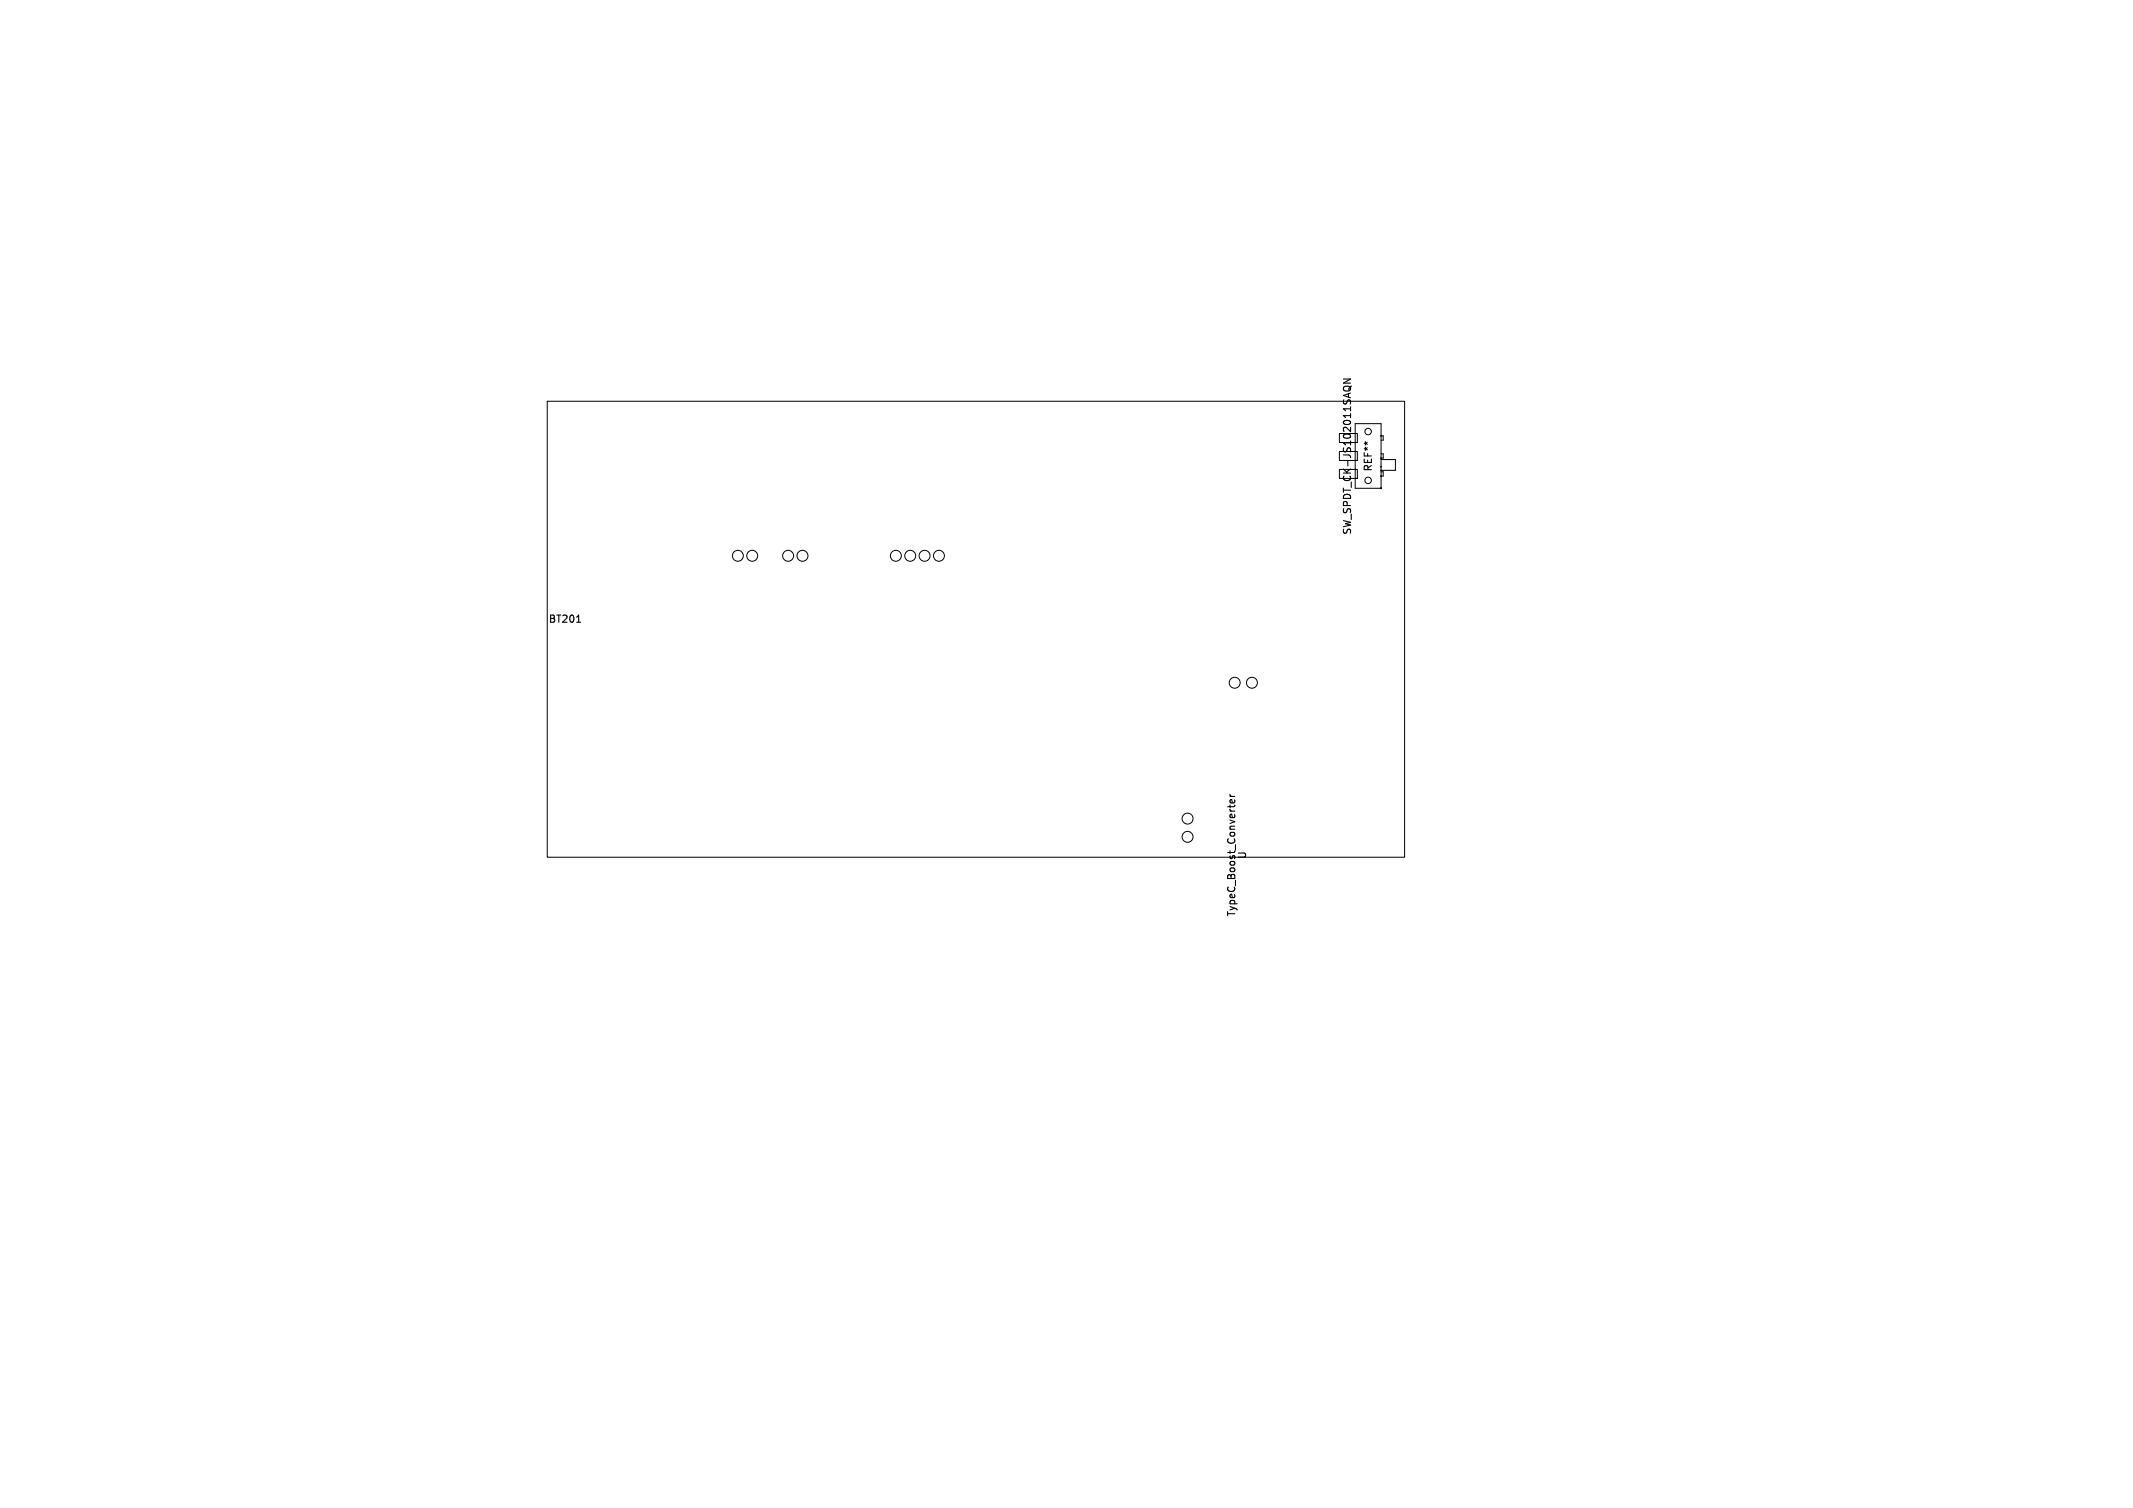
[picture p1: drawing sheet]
<svg xmlns="http://www.w3.org/2000/svg" width="297mm" height="210mm" viewBox="0 0 297 210" stroke-linecap="round" stroke-linejoin="round" font-family="sans-serif">
<defs><g id="words">
<g font-size="1.4">
<text x="191.2" y="65.8" transform="rotate(-90 191.2 65.8)">REF**</text>
<text x="188.3" y="74.6" transform="rotate(-90 188.3 74.6)">SW_SPDT_CK-JS102011SAQN</text>
<text x="76.3" y="86.9">BT201</text>
<text x="173.7" y="119.7" transform="rotate(-90 173.7 119.7)">U</text>
<text x="172.2" y="127.8" transform="rotate(-90 172.2 127.8)">TypeC_Boost_Converter</text>
</g>
</g></defs>
<path d="M187.1 54.2a.34 .34 0 0 1 .3-.4h.3a.34 .34 0 0 1 .4 .4M187.1 52.8h1l-1 .6h1M188.1 53.7l-.3 .5M80.3 86.7h.6M171.3 110.6l.2 .3M171.3 110.9h.6M171.9 111.4v.3l-.1 .1h-.5v-.4l.2-.1 .1 .5" fill="none" stroke="#000" stroke-width=".15"/>
<g fill="none" stroke="#000" stroke-width=".14">
<path d="M76.2 55.9h119.4v63.5h-119.4zM188.7 59h3.6v9h-3.6zM186.5 65.4h2.5v1.2h-2.5zM186.5 62.9h2.5v1.2h-2.5zM186.5 60.4h2.5v1.2h-2.5zM192.3 65.7h.3v.6h-.3M192.3 60.7h.3v.6h-.3M192.3 63.2h.3v.6h-.3M192.3 64h2v1.5h-2"/>
<circle cx="102.7" cy="77.4" r=".76"/>
<circle cx="104.7" cy="77.4" r=".76"/>
<circle cx="109.7" cy="77.4" r=".76"/>
<circle cx="111.7" cy="77.4" r=".76"/>
<circle cx="124.7" cy="77.4" r=".76"/>
<circle cx="126.7" cy="77.4" r=".76"/>
<circle cx="128.7" cy="77.4" r=".76"/>
<circle cx="130.7" cy="77.4" r=".76"/>
<circle cx="190.5" cy="60.1" r=".45"/>
<circle cx="190.5" cy="66.9" r=".45"/>
<circle cx="171.9" cy="95.1" r=".76"/>
<circle cx="174.3" cy="95.1" r=".76"/>
<circle cx="165.4" cy="116.5" r=".76"/>
<circle cx="165.4" cy="114" r=".76"/>
</g>
<g fill="#000" stroke="#000" stroke-width=".14">
<circle cx="192.3" cy="60.7" r=".05"/>
<circle cx="192.3" cy="68" r=".05"/>
<circle cx="192.3" cy="66.3" r=".05"/>
<circle cx="192.3" cy="65" r=".05"/>
<circle cx="192.3" cy="65.5" r=".05"/>
<circle cx="192.3" cy="63.8" r=".05"/>
</g>
<use href="#words"/>
</svg>
